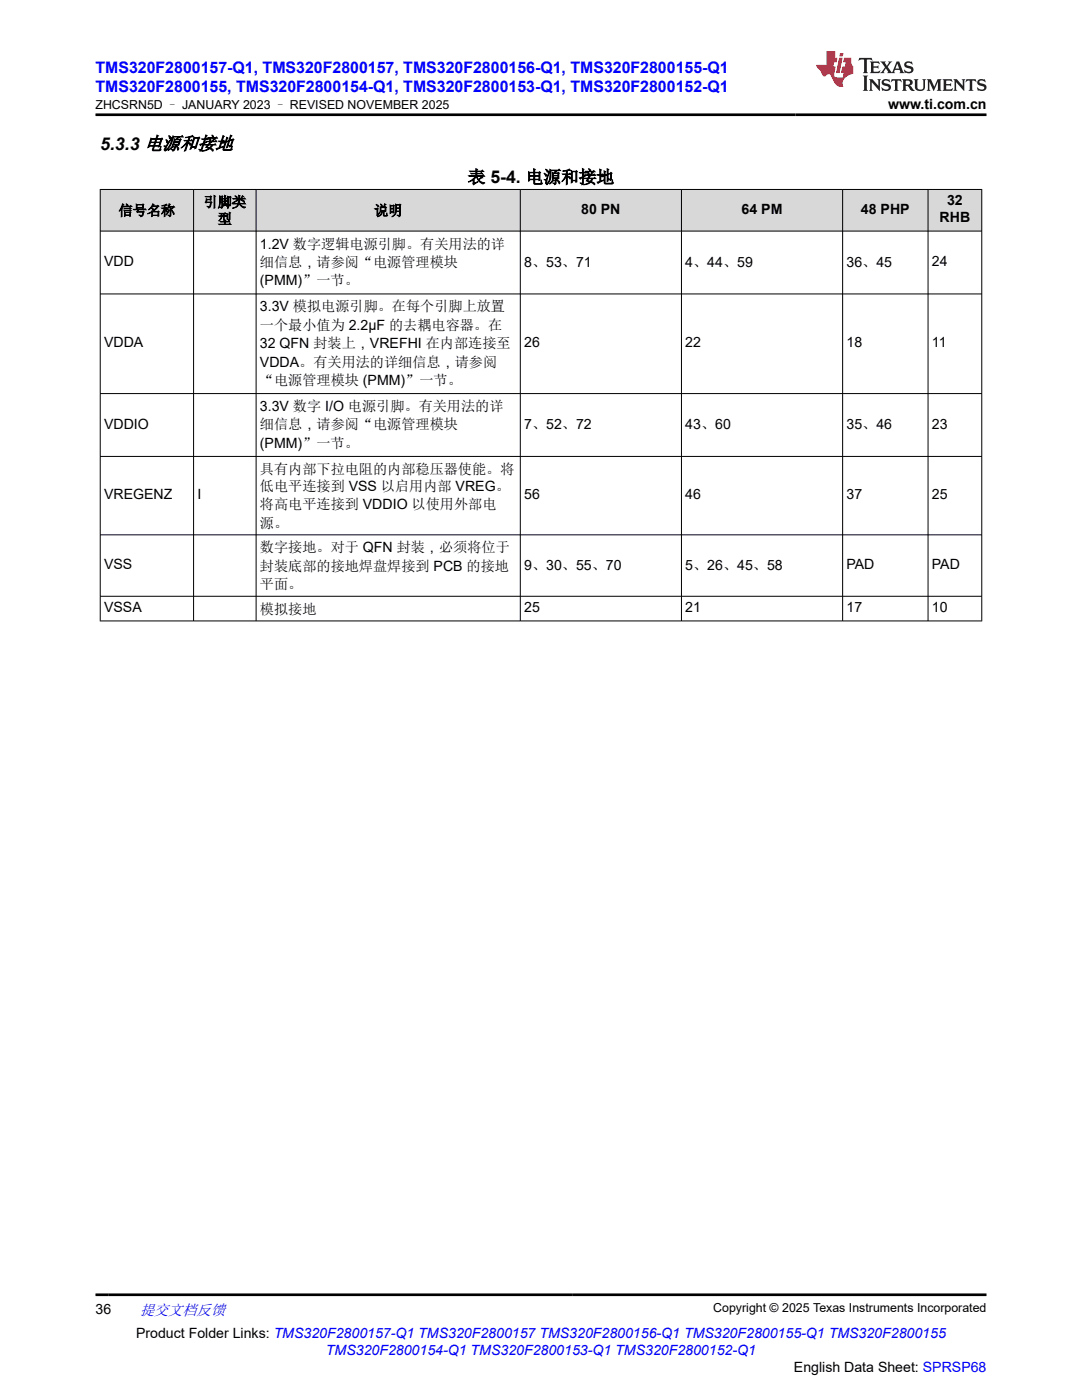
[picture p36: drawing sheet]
<svg xmlns="http://www.w3.org/2000/svg" width="216mm" height="279mm" viewBox="0 0 216 279" stroke-linecap="round" stroke-linejoin="round" font-family="sans-serif">
<defs><g id="words">
<g font-size="3.5">
<text x="20" y="29.8">5.3.3 电源和接地</text>
<text x="93.3" y="36.5">表 5-4. 电源和接地</text>
</g>
<g font-size="3.2" fill="#00f">
<text x="19" y="14.5">TMS320F2800157-Q1, TMS320F2800157, TMS320F2800156-Q1, TMS320F2800155-Q1</text>
<text x="19" y="18.3">TMS320F2800155, TMS320F2800154-Q1, TMS320F2800153-Q1, TMS320F2800152-Q1</text>
</g>
<text font-size="3" fill="#00f" x="27.9" y="262.4">提交文档反馈</text>
<g font-size="2.8">
<text x="177.2" y="21.7">www.ti.com.cn</text>
<text x="40.6" y="41.3">引脚类</text>
<text x="189" y="41">32</text>
<text x="23.7" y="43">信号名称</text>
<text x="43.5" y="44.7">型</text>
<text x="74.6" y="43">说明</text>
<text x="116" y="42.7">80 PN</text>
<text x="148" y="42.7">64 PM</text>
<text x="171.8" y="42.7">48 PHP</text>
<text x="187.5" y="44.4">RHB</text>
<text x="20.8" y="53.1">VDD</text>
<text x="51.9" y="49.6">1.2V 数字逻辑电源引脚。有关用法的详</text>
<text x="51.9" y="53.3">细信息，请参阅“电源管理模块</text>
<text x="104.6" y="53.3">8、53、71</text>
<text x="136.7" y="53.3">4、44、59</text>
<text x="168.9" y="53.3">36、45</text>
<text x="185.9" y="53.1">24</text>
<text x="51.9" y="56.9">(PMM)”一节。</text>
<text x="51.9" y="62.1">3.3V 模拟电源引脚。在每个引脚上放置</text>
<text x="51.9" y="65.8">一个最小值为 2.2µF 的去耦电容器。在</text>
<text x="20.8" y="69.3">VDDA</text>
<text x="51.9" y="69.5">32 QFN 封装上，VREFHI 在内部连接至</text>
<text x="104.6" y="69.3">26</text>
<text x="136.7" y="69.3">22</text>
<text x="168.9" y="69.3">18</text>
<text x="185.9" y="69.3">11</text>
<text x="51.9" y="73.1">VDDA。有关用法的详细信息，请参阅</text>
<text x="51.9" y="76.8">“电源管理模块 (PMM)”一节。</text>
<text x="51.9" y="82">3.3V 数字 I/O 电源引脚。有关用法的详</text>
<text x="20.8" y="85.6">VDDIO</text>
<text x="51.9" y="85.7">细信息，请参阅“电源管理模块</text>
<text x="51.9" y="89.4">(PMM)”一节。</text>
<text x="104.6" y="85.7">7、52、72</text>
<text x="136.7" y="85.7">43、60</text>
<text x="168.9" y="85.7">35、46</text>
<text x="185.9" y="85.6">23</text>
<text x="51.9" y="94.6">具有内部下拉电阻的内部稳压器使能。将</text>
<text x="20.8" y="99.6">VREGENZ</text>
<text x="39.4" y="99.6">I</text>
<text x="51.9" y="98">低电平连接到 VSS 以启用内部 VREG。</text>
<text x="51.9" y="101.6">将高电平连接到 VDDIO 以使用外部电</text>
<text x="104.6" y="99.6">56</text>
<text x="136.7" y="99.6">46</text>
<text x="168.9" y="99.6">37</text>
<text x="185.9" y="99.6">25</text>
<text x="51.9" y="105.3">源。</text>
<text x="20.8" y="113.6">VSS</text>
<text x="51.9" y="110.2">数字接地。对于 QFN 封装，必须将位于</text>
<text x="51.9" y="113.9">封装底部的接地焊盘焊接到 PCB 的接地</text>
<text x="104.6" y="113.7">9、30、55、70</text>
<text x="136.7" y="113.7">5、26、45、58</text>
<text x="168.9" y="113.6">PAD</text>
<text x="185.9" y="113.6">PAD</text>
<text x="51.9" y="117.6">平面。</text>
<text x="20.8" y="122.2">VSSA</text>
<text x="51.9" y="122.5">模拟接地</text>
<text x="104.6" y="122.2">25</text>
<text x="136.7" y="122.2">21</text>
<text x="168.9" y="122.2">17</text>
<text x="185.9" y="122.2">10</text>
<text x="19" y="262.1">36</text>
<text x="27.2" y="266.9">Product Folder Links: TMS320F2800157-Q1 TMS320F2800157 TMS320F2800156-Q1 TMS320F2800155-Q1 TMS320F2800155</text>
<text x="158.4" y="273.7">English Data Sheet: SPRSP68</text>
</g>
<text font-size="2.8" fill="#00f" x="65" y="270.3">TMS320F2800154-Q1 TMS320F2800153-Q1 TMS320F2800152-Q1</text>
<g font-size="2.5">
<text x="19.1" y="21.8">ZHCSRN5D – JANUARY 2023 – REVISED NOVEMBER 2025</text>
<text x="142.3" y="261.8">Copyright © 2025 Texas Instruments Incorporated</text>
</g>
</g></defs>
<g fill="#d8d8d8">
<path d="M20 37.8h175.9v8.3h-175.9z" fill-rule="evenodd"/>
<path d="M20.1 37.9h18.5v8.2h-18.5z" fill-rule="evenodd"/>
<path d="M38.7 37.9h12.3v8.2h-12.3z" fill-rule="evenodd"/>
<path d="M51.2 37.9h52.6v8.2h-52.6z" fill-rule="evenodd"/>
<path d="M103.9 37.9h32v8.2h-32z" fill-rule="evenodd"/>
<path d="M136 37.9h32.1v8.2h-32.1z" fill-rule="evenodd"/>
<path d="M168.2 37.9h16.9v8.2h-16.9z" fill-rule="evenodd"/>
<path d="M185.2 37.9h10.6v8.2h-10.6z" fill-rule="evenodd"/>
</g>
<g fill="none" stroke="#000" stroke-width=".2">
<path d="M19.9 37.8h176.1M20 37.7v86.3M38.6 37.7v86.3M51.1 37.7v86.3M103.8 37.7v86.3M136 37.7v86.3M168.1 37.7v86.3M185.2 37.7v86.3M195.9 37.7v86.3M19.9 46.1h176.1M19.9 58.7h176.1M19.9 78.5h176.1"/>
<path d="M19.9 91.1h176.1M19.9 106.7h176.1M19.9 119h176.1M19.9 123.9h176.1"/>
</g>
<path d="M171.5 11.6l-.2 .5 .5-.2h.6v.1v2.2l-.2 .4h1l-.2-.4v-2.2v-.1h.5l.6 .2-.2-.5zM173.6 12.3l.2 .4v1.5l-.2 .4h1.9l.1-.6a1.08 1.08 0 0 1-1.3 .2v-.7h.6l.4 .2v-.7l-.4 .2h-.6v-.5l.2-.2a1 1 0 0 1 1 .3l-.1-.5zM175.7 12.3l.9 1.1-1 1.2h.9l-.2-.2 .5-.8 .4 .8-.2 .2h1.6l-.2-.2 .2-.5h.9l.1 .5-.1 .2h.9l-.2-.3-.8-2h-.5l-.9 2.2-.9-1.1 .9-1.1h-.8l.2 .2-.4 .6-.4-.6 .2-.2zM179 12.7l.4 1h-.7zM180.7 12.4a.65 .65 0 0 0-.2 .7 .65 .65 0 0 0 .6 .5l.6 .1 .1 .3a.79 .79 0 0 1-.7 .4 .79 .79 0 0 1-.7-.5l.1 .7 .2-.1a.93 .93 0 0 0 1.1 .1 .93 .93 0 0 0 .4-1 1.46 1.46 0 0 0-1.2-.6l-.1-.3a1.09 1.09 0 0 1 1.2 .2l-.2-.6-.1 .1-.5-.2zM172.2 15.1l.2 .4v2.2l-.2 .4h1l-.2-.4v-2.2l.2-.4zM173.4 15.8l.2 .4v1.5l-.2 .4h.8l-.3-.4 .1-1.3 1.6 1.8v-2l.2-.4h-.7l.1 .2 .1 1.1-1.2-1.3zM176.2 15.9a.65 .65 0 0 0-.2 .8 .65 .65 0 0 0 .6 .4l.6 .2 .1 .2a.79 .79 0 0 1-.7 .4 .79 .79 0 0 1-.7-.5l.1 .7 .2-.1a.93 .93 0 0 0 1.1 .1 .93 .93 0 0 0 .4-.9 1.46 1.46 0 0 0-1.2-.6l-.1-.4a1.09 1.09 0 0 1 1.2 .2l-.1-.6-.2 .1-.5-.1zM177.9 15.8l-.1 .6a.63 .63 0 0 1 .8-.3v1.6l-.3 .4h1l-.2-.4v-1.6a.66 .66 0 0 1 .8 .3l-.1-.6zM180 15.8l.2 .4v1.5l-.2 .4h1l-.2-.2-.1-.7h.5l.1 .2a.79 .79 0 0 0 1.2 .6l-1-.9a.61 .61 0 0 0 .6-.6 .61 .61 0 0 0-.5-.7zM180.8 16.1h.1a.47 .47 0 0 1 .5 .1 .47 .47 0 0 1 .1 .5l-.1 .1-.7 .1zM182.3 15.8l.2 .2a2.27 2.27 0 0 0 .4 2 1.04 1.04 0 0 0 1.7-.7v-1.3l.2-.2h-.8l.2 .4v1.1a.6 .6 0 0 1-.6 .6 .6 .6 0 0 1-.6-.6v-1.1l.3-.4zM184.9 15.8l.2 .4v1.5l-.2 .4h.8l-.3-.4v-1.4l.9 1.9 .9-1.9v1.4l-.3 .4h1l-.2-.4v-1.5l.2-.4h-.8l-.7 1.5-.6-1.5zM188.1 15.8l.2 .4v1.5l-.2 .4h1.9l.1-.6a1.09 1.09 0 0 1-1.3 .2v-.7h.6l.4 .2v-.6l-.4 .2h-.6v-.6l.2-.1a1.01 1.01 0 0 1 1 .3l-.1-.6zM190.2 15.8l.3 .4v1.5l-.3 .4h.8l-.2-.4v-1.3l1.6 1.8v-2l.2-.4h-.7l.2 .2v1.1l-1.2-1.3zM192.8 15.8l-.1 .6a.63 .63 0 0 1 .8-.3v1.6l-.3 .4h1l-.2-.4v-1.6a.66 .66 0 0 1 .8 .3l-.1-.6zM195.2 15.9a.65 .65 0 0 0-.2 .8 .65 .65 0 0 0 .6 .4l.6 .2 .2 .2a.79 .79 0 0 1-.7 .4 .79 .79 0 0 1-.7-.5l.1 .7 .2-.1a.93 .93 0 0 0 1 .1 .93 .93 0 0 0 .5-.9 1.46 1.46 0 0 0-1.3-.6v-.4a1.09 1.09 0 0 1 1.2 .2l-.2-.6-.2 .1-.5-.1z" fill="#231f20"/>
<path d="M164.9 10.2v2.8h-2l.1 .3 .8 1a.95 .95 0 0 0 1 .9 .59 .59 0 0 1 .5-.4 .59 .59 0 0 1 .5 .4l.4 .7a1.59 1.59 0 0 0 2.1 1.4 1.61 1.61 0 0 1 1-2.3l1-.3-.1-1.5a1.59 1.59 0 0 1-.3-1.7h-1.5l-.2 .9h.6l-.2 .9h-.5l-.2 1v.2l.4 .1-.1 .9h-.7a.73 .73 0 0 1-1-.7l.3-1.5h-.5l.1-.9h.5l.2-.9h-.5v-1.3zM167.4 11.5l-.6 3.1h.7l.6-3.1zM167.6 10.6l-.1 .6h.7l.1-.6z" fill="#ed1c24"/>
<path d="M19 22.9h177.8M19 258.4h177.8" fill="none" stroke="#000" stroke-width=".53"/>
<use href="#words"/>
</svg>
